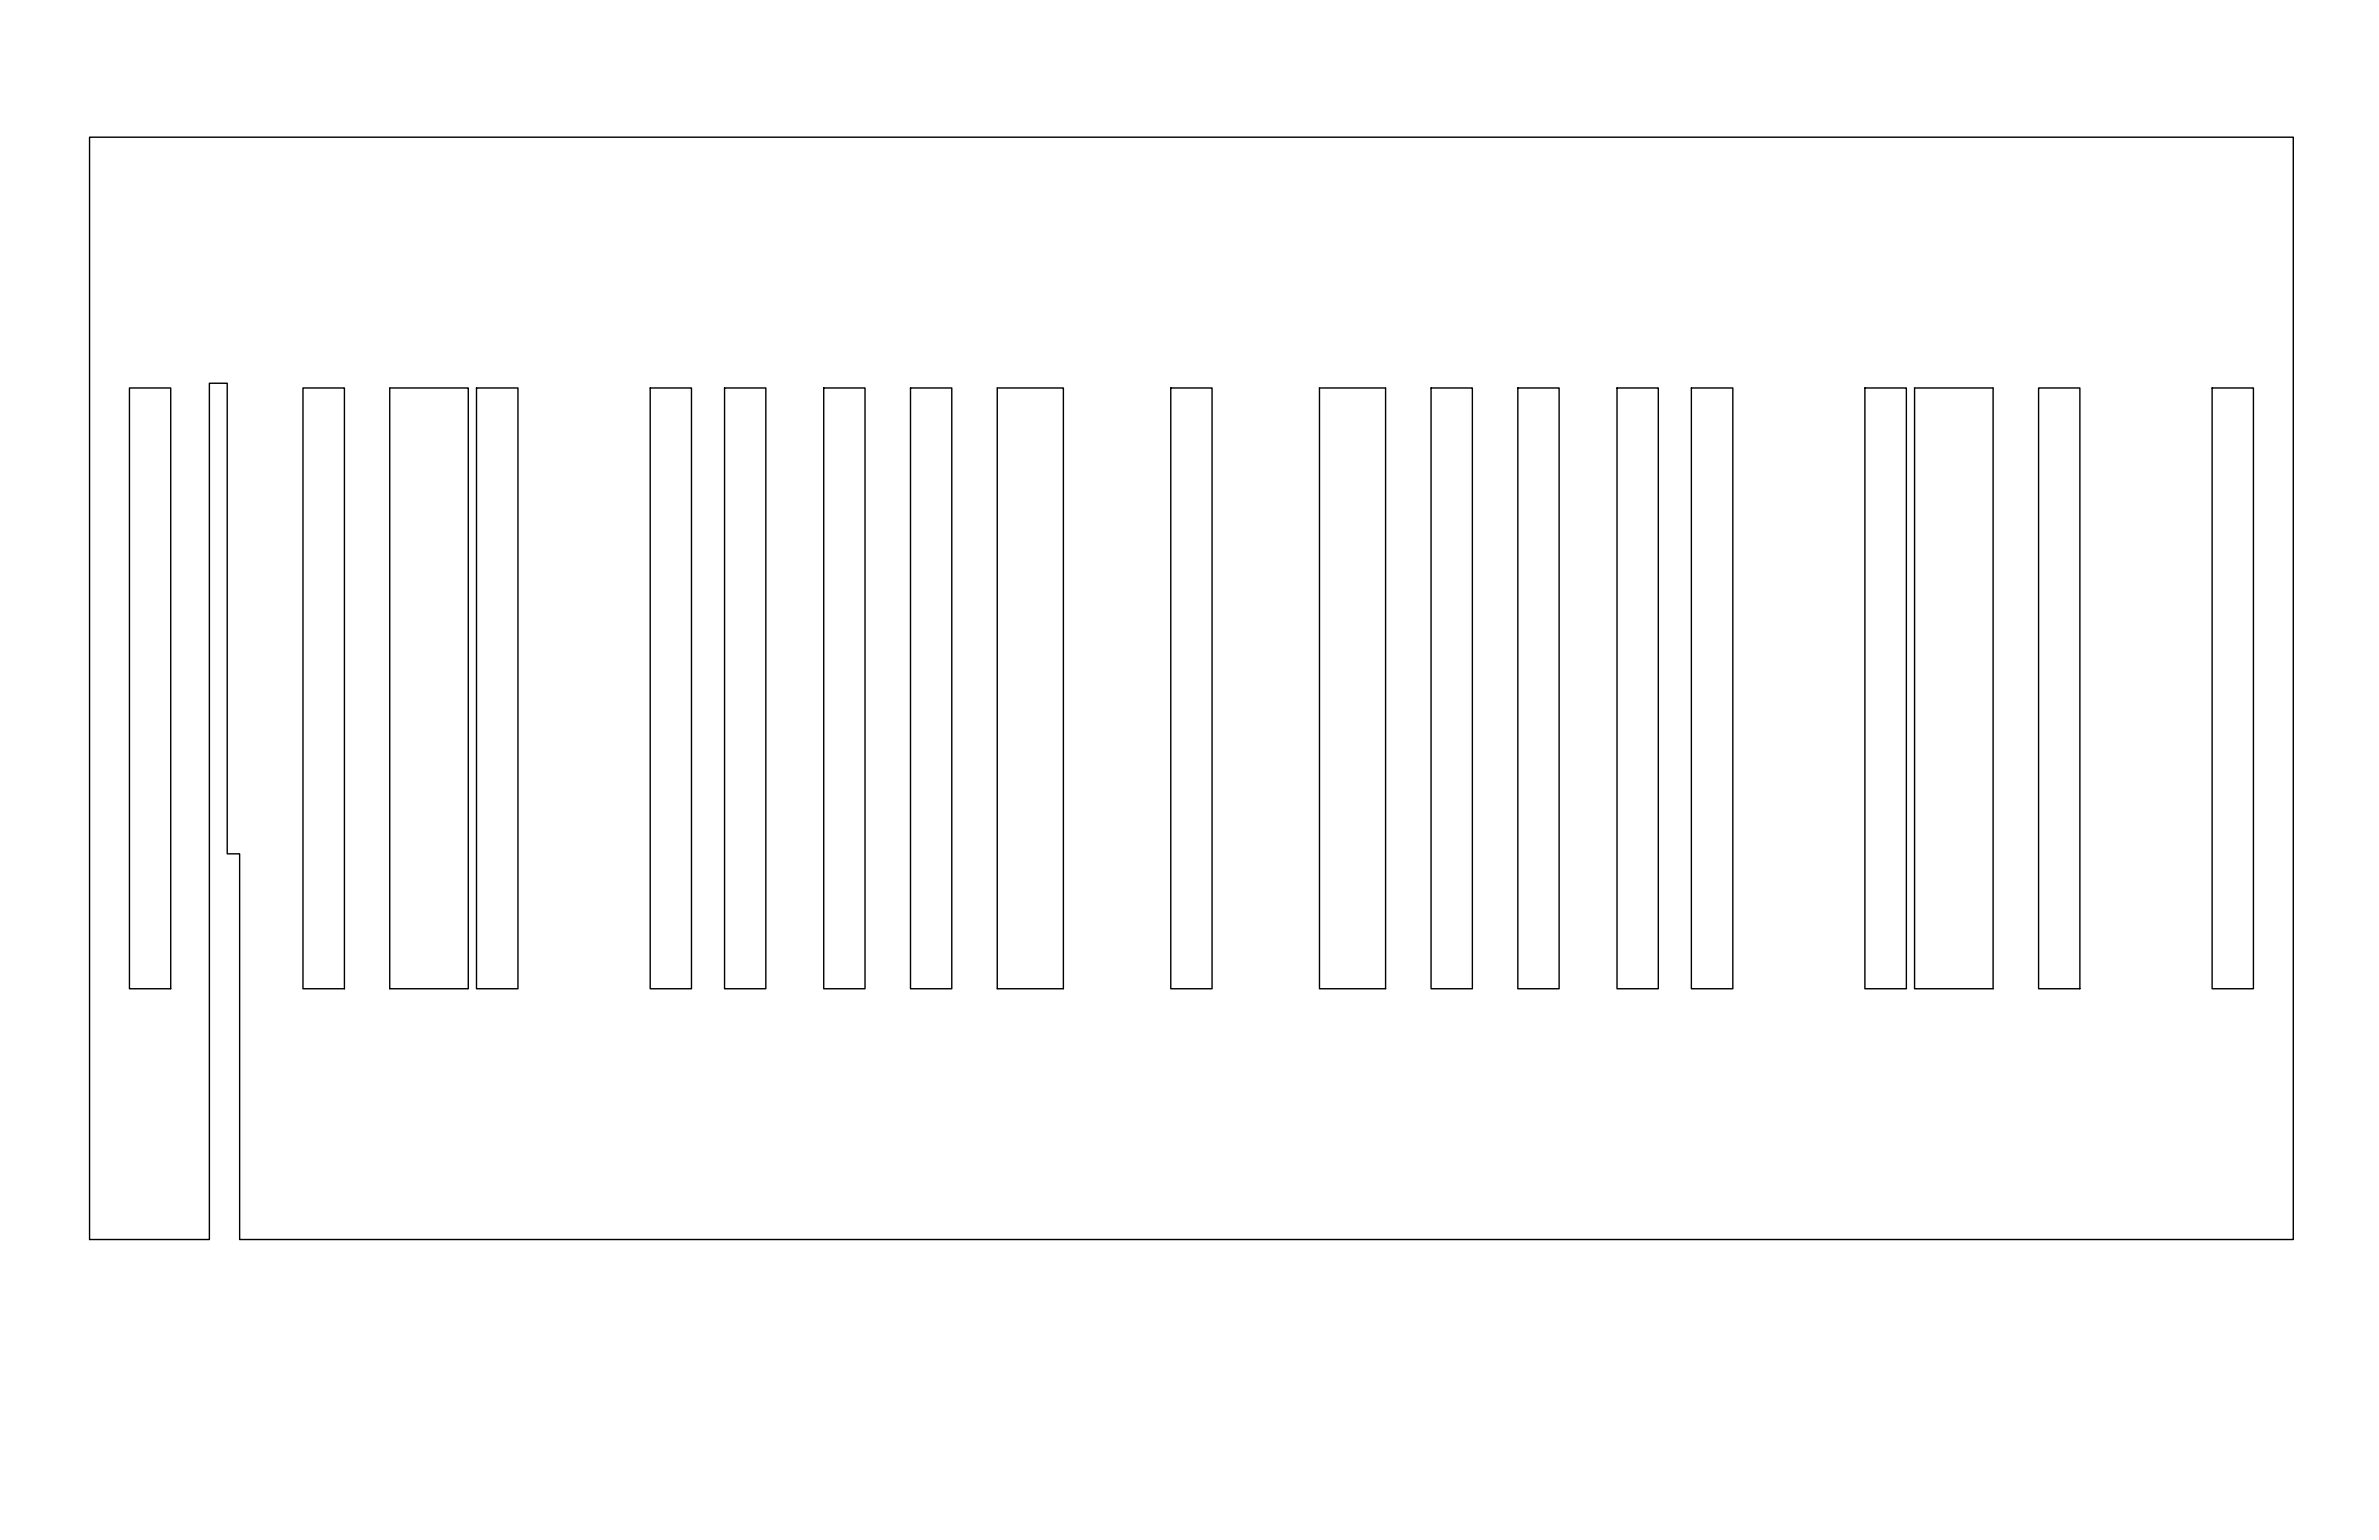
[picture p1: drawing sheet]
<svg xmlns="http://www.w3.org/2000/svg" width="864mm" height="559mm" viewBox="0 0 864 559" stroke-linecap="round" stroke-linejoin="round" font-family="sans-serif">
<!-- layer: Visible (ANSI) -->
<g fill="none" stroke="#000" stroke-width=".51">
<path d="M32.5 49.8h800v400h-745.5v-140h-4.5v-170.7h-6.5v310.7h-43.5zM47 140.8h15v218h-15zM110 140.8h15v218h-15zM141.5 140.8h28.5v218h-28.5zM173 140.8h15v218h-15zM236 140.8h15v218h-15zM263 140.8h15v218h-15zM299 140.8h15v218h-15zM330.5 140.8h15v218h-15zM362 140.8h24v218h-24zM425 140.8h15v218h-15zM479 140.8h24v218h-24z"/>
<path d="M519.5 140.8h15v218h-15zM551 140.8h15v218h-15zM587 140.8h15v218h-15zM614 140.8h15v218h-15zM677 140.8h15v218h-15zM695 140.8h28.5v218h-28.5zM740 140.8h15v218h-15zM803 140.8h15v218h-15z"/>
</g>
</svg>
